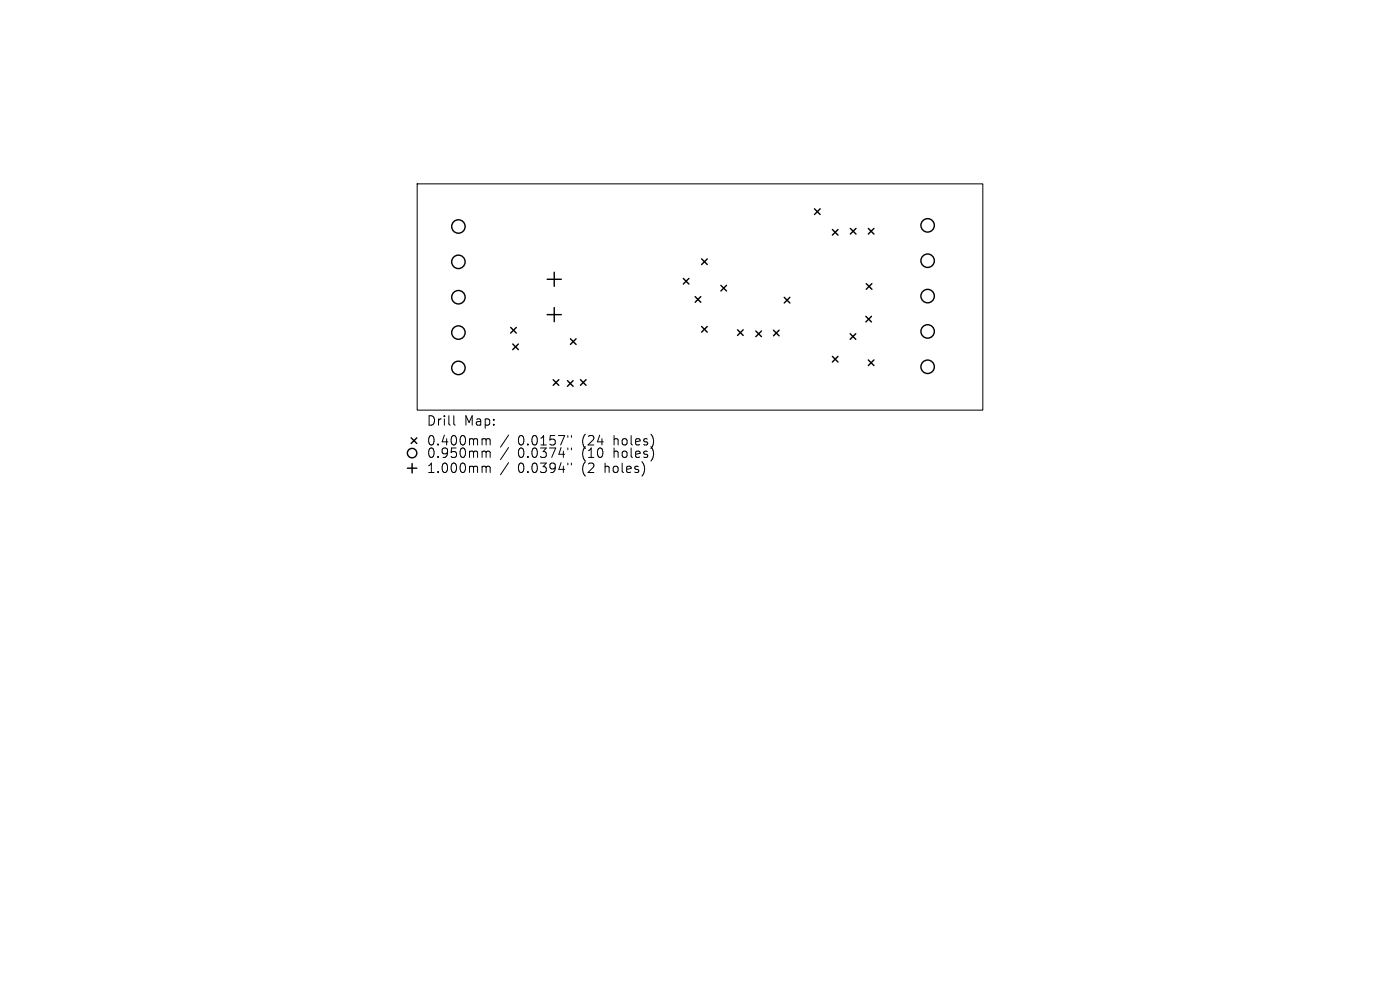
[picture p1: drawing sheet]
<svg xmlns="http://www.w3.org/2000/svg" width="297mm" height="210mm" viewBox="0 0 297 210" stroke-linecap="round" stroke-linejoin="round" font-family="sans-serif">
<defs><g id="words">
<g font-size="2.8">
<text x="90.4" y="90.6">Drill</text>
<text x="90.4" y="94.8">0.400mm</text>
<text x="98.4" y="90.6">Map:</text>
<text x="109.9" y="94.8">0.0157&quot;</text>
<text x="123.6" y="94.8">(24</text>
<text x="130.5" y="94.8">holes)</text>
<text x="90.4" y="97.4">0.950mm</text>
<text x="90.4" y="100.6">1.000mm</text>
<text x="109.9" y="97.4">0.0374&quot;</text>
<text x="109.9" y="100.6">0.0394&quot;</text>
<text x="123.6" y="97.4">(10</text>
<text x="123.6" y="100.6">(2</text>
<text x="128.6" y="100.6">holes)</text>
<text x="130.5" y="97.4">holes)</text>
</g>
</g></defs>
<g fill="none" stroke="#000" stroke-width=".21">
<path d="M88.5 39h120v48h-120zM96.3 88.2v1.7l.3 .3M102.6 93.1h.2l.3 .2M102.6 95.7h.2l.3 .3M102.6 98.9h.2l.3 .3M103.1 93.3l.3-.2 .5 .1 .1 1.2M103.1 93.3v1.1M103.1 96v1M103.1 99.2v1M103.1 96l.3-.3 .5 .1 .1 1.2M103.1 99.2l.3-.3 .5 .1 .1 1.2M107.9 92.3l-1.7 2.6"/>
<path d="M107.9 94.9l-1.7 2.6M107.9 98.1l-1.7 2.6M120.5 92.4v.4M120.5 95v.4M120.5 98.2v.4M121.2 92.4v.4M121.2 95v.4M121.2 98.2v.4"/>
</g>
<g fill="none" stroke="#000" stroke-width=".3">
<path d="M116.1 59.2h3M117.6 57.7v3M145 59.1l1.2 1.2M146.2 59.1l-1.2 1.2M148.8 54.9l1.2 1.2M150 54.9l-1.2 1.2M172.8 44.3l1.2 1.2M174 44.3l-1.2 1.2M176.6 48.7l1.2 1.2M177.8 48.7l-1.2 1.2M180.4 48.5l1.2 1.2M181.6 48.5l-1.2 1.2"/>
<path d="M184.2 48.5l1.2 1.2M185.4 48.5l-1.2 1.2M108.3 69.5l1.2 1.2M108.8 73l1.2 1.2M109.5 69.5l-1.2 1.2M110 73l-1.2 1.2M116.1 66.7h3M117.6 65.2v3M121 71.9l1.2 1.2M122.2 71.9l-1.2 1.2M147.5 62.9l1.2 1.2M148.7 62.9l-1.2 1.2"/>
<path d="M148.8 69.3l1.2 1.2M150 69.3l-1.2 1.2M152.9 60.5l1.2 1.2M154.1 60.5l-1.2 1.2M156.5 70l1.2 1.2M157.7 70l-1.2 1.2M160.3 70.2l1.2 1.2M161.5 70.2l-1.2 1.2M164.1 70l1.2 1.2M165.3 70l-1.2 1.2M166.4 63.1l1.2 1.2M167.6 63.1l-1.2 1.2"/>
<path d="M176.6 75.6l1.2 1.2M177.8 75.6l-1.2 1.2M180.4 70.8l1.2 1.2M181.6 70.8l-1.2 1.2M183.7 67.1l1.2 1.2M183.8 60.2l1.2 1.2M184.2 76.4l1.2 1.2M184.9 67.1l-1.2 1.2M185 60.2l-1.2 1.2M185.4 76.4l-1.2 1.2M86.4 99.3h2M87.2 92.9l1.2 1.2"/>
<path d="M87.4 98.3v2M88.4 92.9l-1.2 1.2M117.3 80.5l1.2 1.2M118.5 80.5l-1.2 1.2M120.4 80.7l1.2 1.2M121.6 80.7l-1.2 1.2M123.1 80.5l1.2 1.2M124.3 80.5l-1.2 1.2"/>
<circle cx="97.2" cy="55.5" r="1.42"/>
<circle cx="97.2" cy="48" r="1.42"/>
<circle cx="196.8" cy="47.8" r="1.42"/>
<circle cx="196.8" cy="55.3" r="1.42"/>
<circle cx="97.2" cy="63" r="1.42"/>
<circle cx="97.2" cy="78" r="1.42"/>
<circle cx="97.2" cy="70.5" r="1.42"/>
<circle cx="196.8" cy="62.8" r="1.42"/>
<circle cx="196.8" cy="77.8" r="1.42"/>
<circle cx="196.8" cy="70.3" r="1.42"/>
<circle cx="87.4" cy="96.1" r="1"/>
</g>
<use href="#words"/>
</svg>
